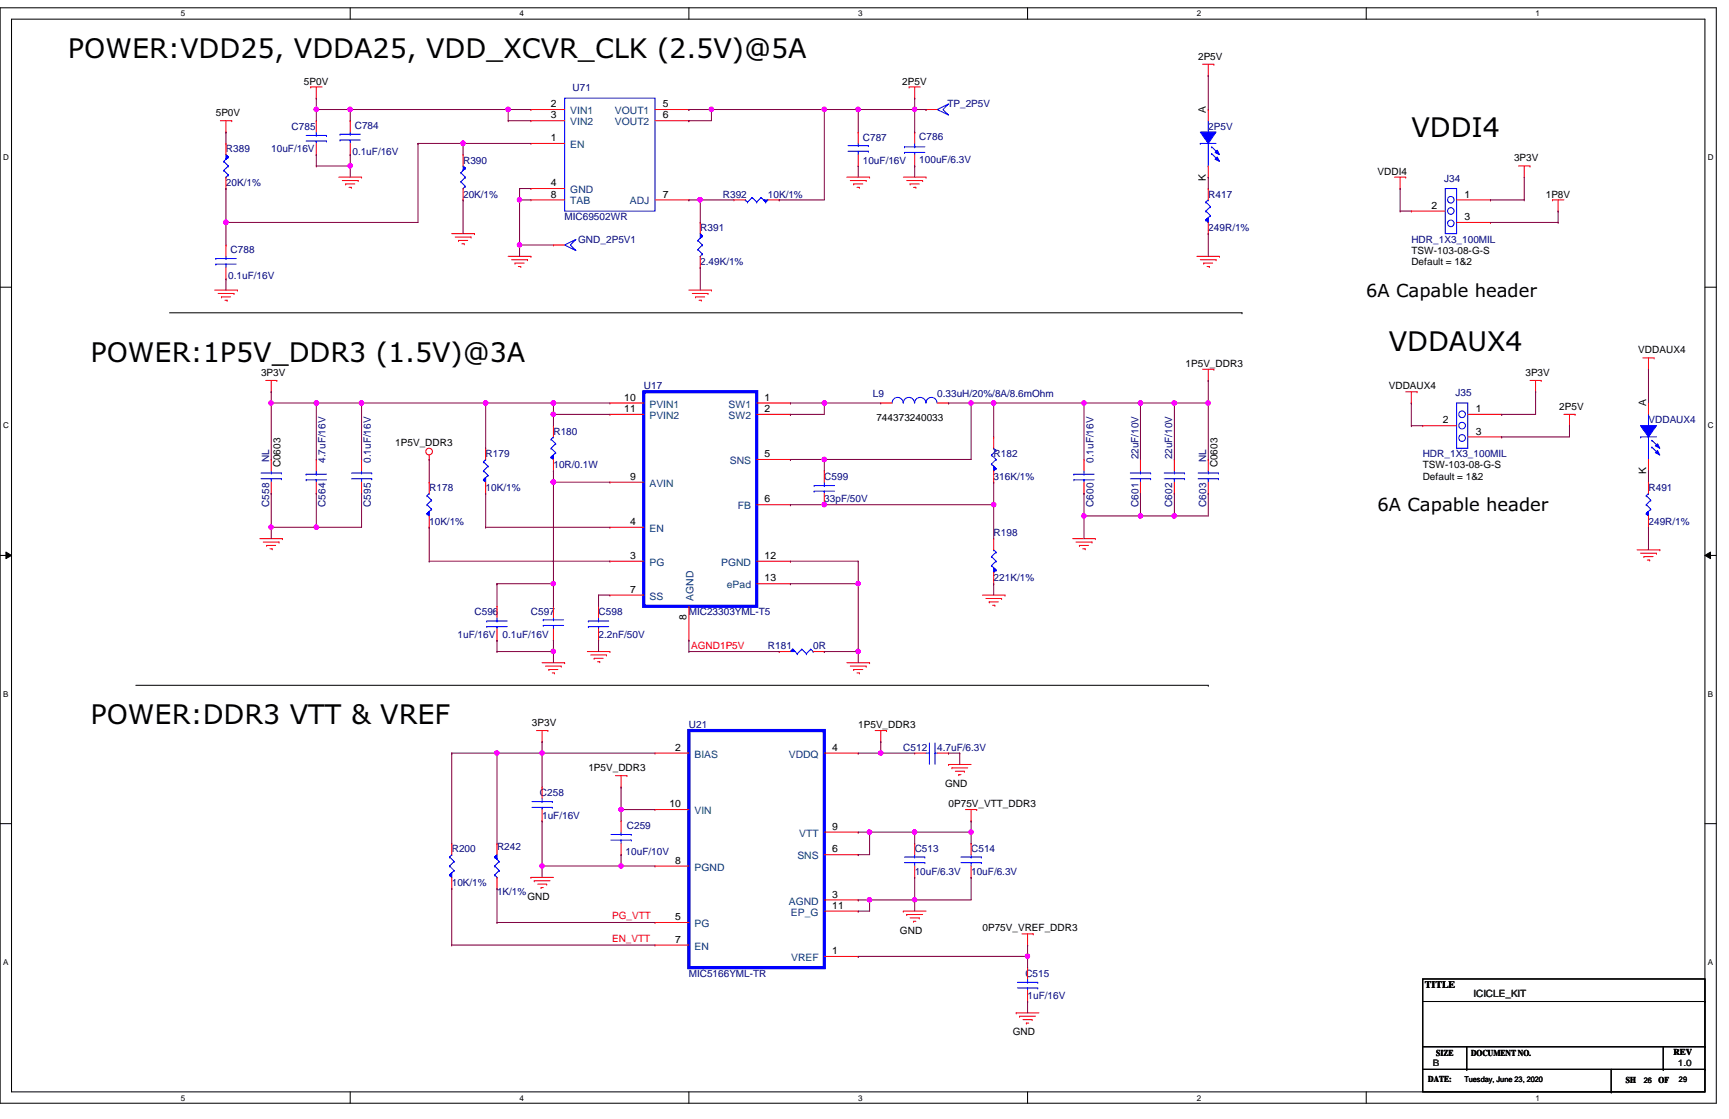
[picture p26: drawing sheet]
<svg xmlns="http://www.w3.org/2000/svg" width="432mm" height="279mm" viewBox="0 0 432 279" stroke-linecap="round" stroke-linejoin="round" font-family="sans-serif">
<defs><g id="words">
<g font-size="6.7">
<text x="17" y="14.4">POWER:VDD25, VDDA25, VDD_XCVR_CLK (2.5V)@5A</text>
<text x="352.5" y="34.1">VDDI4</text>
<text x="346.8" y="87.7">VDDAUX4</text>
<text x="22.6" y="90.5">POWER:1P5V_DDR3 (1.5V)@3A</text>
<text x="22.6" y="180.7">POWER:DDR3 VTT &amp; VREF</text>
</g>
<g font-size="4.5">
<text x="341.2" y="74.1">6A Capable header</text>
<text x="344" y="127.7">6A Capable header</text>
</g>
<g font-size="2.5">
<text x="299.2" y="14.9">2P5V</text>
<text x="75.9" y="21.1">5P0V</text>
<text x="225.3" y="21.1">2P5V</text>
<text x="53.9" y="29">5P0V</text>
<text x="137.6" y="26.8">2</text>
<text x="137.6" y="29.5">3</text>
<text x="165.6" y="26.8">5</text>
<text x="165.6" y="29.5">6</text>
<text x="301.2" y="28.2" transform="rotate(-90 301.2 28.2)">A</text>
<text x="137.6" y="35.2">1</text>
<text x="378.1" y="40.3">3P3V</text>
<text x="137.6" y="46.5">4</text>
<text x="301.2" y="45.2" transform="rotate(-90 301.2 45.2)">K</text>
<text x="344" y="43.7">VDDI4</text>
<text x="137.6" y="49.3">8</text>
<text x="165.6" y="49.3">7</text>
<text x="357.5" y="52.1">2</text>
<text x="365.8" y="49.3">1</text>
<text x="386" y="49.3">1P8V</text>
<text x="365.8" y="54.9">3</text>
<text x="352.5" y="63.4">TSW-103-08-G-S</text>
<text x="352.5" y="66.3">Default = 1&amp;2</text>
<text x="409.2" y="88.2">VDDAUX4</text>
<text x="65.2" y="93.9">3P3V</text>
<text x="296.1" y="91.6">1P5V_DDR3</text>
<text x="381" y="93.9">3P3V</text>
<text x="155.9" y="100">10</text>
<text x="191" y="100">1</text>
<text x="346.8" y="97.2">VDDAUX4</text>
<text x="411.1" y="101.5" transform="rotate(-90 411.1 101.5)">A</text>
<text x="155.9" y="102.9">11</text>
<text x="191" y="102.9">2</text>
<text x="218.9" y="105.2">744373240033</text>
<text x="360.3" y="105.7">2</text>
<text x="368.6" y="102.9">1</text>
<text x="389.4" y="102.3">2P5V</text>
<text x="98.7" y="111.3">1P5V_DDR3</text>
<text x="368.6" y="108.5">3</text>
<text x="70.1" y="116.7" transform="rotate(-90 70.1 116.7)">C0603</text>
<text x="157.4" y="119.8">9</text>
<text x="191" y="114.1">5</text>
<text x="304.1" y="116.7" transform="rotate(-90 304.1 116.7)">C0603</text>
<text x="355.3" y="117">TSW-103-08-G-S</text>
<text x="355.3" y="119.8">Default = 1&amp;2</text>
<text x="411.1" y="118.4" transform="rotate(-90 411.1 118.4)">K</text>
<text x="191" y="125.4">6</text>
<text x="157.4" y="131.1">4</text>
<text x="157.4" y="139.5">3</text>
<text x="191" y="139.5">12</text>
<text x="157.4" y="148">7</text>
<text x="191" y="145.2">13</text>
<text x="171.4" y="154.8" transform="rotate(-90 171.4 154.8)">8</text>
<text x="132.8" y="181.3">3P3V</text>
<text x="214.3" y="181.8">1P5V_DDR3</text>
<text x="168.6" y="187.5">2</text>
<text x="207.9" y="187.5">4</text>
<text x="146.9" y="192.5">1P5V_DDR3</text>
<text x="236.1" y="196.5">GND</text>
<text x="167.2" y="201.5">10</text>
<text x="236.9" y="201.5">0P75V_VTT_DDR3</text>
<text x="207.9" y="207.2">9</text>
<text x="168.6" y="215.6">8</text>
<text x="207.9" y="212.8">6</text>
<text x="131.7" y="224.7">GND</text>
<text x="207.9" y="224.1">3</text>
<text x="207.9" y="226.9">11</text>
<text x="168.6" y="229.7">5</text>
<text x="224.7" y="233.1">GND</text>
<text x="245.4" y="232.6">0P75V_VREF_DDR3</text>
<text x="168.6" y="235.4">7</text>
<text x="207.9" y="238.2">1</text>
<text x="355.9" y="246.7">TITLE</text>
<text x="252.9" y="258.5">GND</text>
</g>
<g font-size="2.5" fill="#000080">
<text x="143" y="22.8">U71</text>
<text x="236.6" y="26.8">TP_2P5V</text>
<text x="72.8" y="32.4">C785</text>
<text x="88.6" y="32.1">C784</text>
<text x="215.5" y="35.2">C787</text>
<text x="229.6" y="34.9">C786</text>
<text x="301.8" y="32.4">2P5V</text>
<text x="56.4" y="38.1">R389</text>
<text x="67.7" y="38.1">10uF/16V</text>
<text x="88" y="38.6">0.1uF/16V</text>
<text x="115.7" y="40.9">R390</text>
<text x="215.5" y="40.9">10uF/16V</text>
<text x="229.6" y="40.6">100uF/6.3V</text>
<text x="56.4" y="46.5">20K/1%</text>
<text x="360.7" y="45.4">J34</text>
<text x="115.7" y="49.3">20K/1%</text>
<text x="180.5" y="49.3">R392</text>
<text x="191.8" y="49.3">10K/1%</text>
<text x="301.8" y="49.3">R417</text>
<text x="141" y="54.9">MIC69502WR</text>
<text x="174.9" y="57.8">R391</text>
<text x="301.8" y="57.8">249R/1%</text>
<text x="57.6" y="63.1">C788</text>
<text x="144.4" y="60.6">GND_2P5V1</text>
<text x="352.5" y="60.6">HDR_1X3_100MIL</text>
<text x="57" y="69.6">0.1uF/16V</text>
<text x="174.9" y="66.3">2.49K/1%</text>
<text x="160.8" y="97.2">U17</text>
<text x="218" y="99.2">L9</text>
<text x="234.1" y="99.2">0.33uH/20%/8A/8.6mOhm</text>
<text x="363.5" y="98.9">J35</text>
<text x="411.7" y="105.7">VDDAUX4</text>
<text x="138.2" y="108.5">R180</text>
<text x="67.2" y="115.3" transform="rotate(-90 67.2 115.3)">NL</text>
<text x="81.3" y="115.6" transform="rotate(-90 81.3 115.6)">4.7uF/16V</text>
<text x="92.6" y="115.6" transform="rotate(-90 92.6 115.6)">0.1uF/16V</text>
<text x="121.3" y="114.2">R179</text>
<text x="138.2" y="117">10R/0.1W</text>
<text x="205.9" y="119.8">C599</text>
<text x="248.2" y="114.2">R182</text>
<text x="248.2" y="119.8">316K/1%</text>
<text x="273" y="115.6" transform="rotate(-90 273 115.6)">0.1uF/16V</text>
<text x="284.3" y="114.7" transform="rotate(-90 284.3 114.7)">22uF/10V</text>
<text x="292.8" y="114.7" transform="rotate(-90 292.8 114.7)">22uF/10V</text>
<text x="301.2" y="115.3" transform="rotate(-90 301.2 115.3)">NL</text>
<text x="355.3" y="114.2">HDR_1X3_100MIL</text>
<text x="107.2" y="122.6">R178</text>
<text x="121.3" y="122.6">10K/1%</text>
<text x="205.9" y="125.4">33pF/50V</text>
<text x="411.7" y="122.6">R491</text>
<text x="67.2" y="126.6" transform="rotate(-90 67.2 126.6)">C558</text>
<text x="81.3" y="126.6" transform="rotate(-90 81.3 126.6)">C564</text>
<text x="92.6" y="126.6" transform="rotate(-90 92.6 126.6)">C595</text>
<text x="107.2" y="131.1">10K/1%</text>
<text x="273" y="126.6" transform="rotate(-90 273 126.6)">C600</text>
<text x="284.3" y="126.6" transform="rotate(-90 284.3 126.6)">C601</text>
<text x="292.8" y="126.6" transform="rotate(-90 292.8 126.6)">C602</text>
<text x="301.2" y="126.6" transform="rotate(-90 301.2 126.6)">C603</text>
<text x="411.7" y="131.1">249R/1%</text>
<text x="248.2" y="133.9">R198</text>
<text x="248.2" y="145.2">221K/1%</text>
<text x="118.5" y="153.6">C596</text>
<text x="132.6" y="153.6">C597</text>
<text x="149.5" y="153.6">C598</text>
<text x="172" y="153.6">MIC23303YML-T5</text>
<text x="114.3" y="159.3">1uF/16V</text>
<text x="125.5" y="159.3">0.1uF/16V</text>
<text x="149.5" y="159.3">2.2nF/50V</text>
<text x="191.8" y="162.1">R181</text>
<text x="203.1" y="162.1">0R</text>
<text x="172" y="181.8">U21</text>
<text x="225.6" y="187.5">C512</text>
<text x="234.1" y="187.5">4.7uF/6.3V</text>
<text x="134.8" y="198.8">C258</text>
<text x="135.4" y="204.4">1uF/16V</text>
<text x="156.5" y="206.9">C259</text>
<text x="112.8" y="212.9">R200</text>
<text x="124.1" y="212.3">R242</text>
<text x="156.3" y="213.4">10uF/10V</text>
<text x="228.4" y="212.9">C513</text>
<text x="242.5" y="212.9">C514</text>
<text x="112.8" y="221.3">10K/1%</text>
<text x="228.4" y="218.5">10uF/6.3V</text>
<text x="242.5" y="218.5">10uF/6.3V</text>
<text x="124.1" y="223.6">1K/1%</text>
<text x="172" y="243.8">MIC5166YML-TR</text>
<text x="256.1" y="243.8">C515</text>
<text x="256.6" y="249.5">1uF/16V</text>
</g>
<g font-size="2.5" fill="#004080">
<text x="142.4" y="28.5">VIN1</text>
<text x="153.5" y="28.5">VOUT1</text>
<text x="142.4" y="31.3">VIN2</text>
<text x="153.5" y="31.3">VOUT2</text>
<text x="142.4" y="37">EN</text>
<text x="142.4" y="48.2">GND</text>
<text x="142.4" y="51.1">TAB</text>
<text x="157.3" y="51.1">ADJ</text>
<text x="162.2" y="101.8">PVIN1</text>
<text x="181.9" y="101.8">SW1</text>
<text x="162.2" y="104.6">PVIN2</text>
<text x="181.9" y="104.6">SW2</text>
<text x="182.2" y="115.9">SNS</text>
<text x="162.2" y="121.5">AVIN</text>
<text x="184.3" y="127.2">FB</text>
<text x="162.2" y="132.8">EN</text>
<text x="162.2" y="141.3">PG</text>
<text x="180.1" y="141.3">PGND</text>
<text x="162.2" y="149.7">SS</text>
<text x="173.2" y="150" transform="rotate(-90 173.2 150)">AGND</text>
<text x="181.5" y="146.9">ePad</text>
<text x="173.4" y="189.2">BIAS</text>
<text x="197" y="189.2">VDDQ</text>
<text x="173.4" y="203.3">VIN</text>
<text x="199.6" y="208.9">VTT</text>
<text x="199.1" y="214.5">SNS</text>
<text x="173.4" y="217.4">PGND</text>
<text x="197" y="225.8">AGND</text>
<text x="173.4" y="231.5">PG</text>
<text x="197.5" y="228.6">EP_G</text>
<text x="173.4" y="237.1">EN</text>
<text x="197.6" y="239.9">VREF</text>
</g>
<g font-size="2.5" fill="#f00">
<text x="172.6" y="162.1">AGND1P5V</text>
<text x="152.9" y="229.6">PG_VTT</text>
<text x="152.9" y="235.2">EN_VTT</text>
</g>
<text font-size="2.5" fill="#008000" x="368" y="248.9">ICICLE_KIT</text>
<g font-size="2.2">
<text x="358.7" y="263.7">SIZE</text>
<text x="367.4" y="263.7">DOCUMENT NO.</text>
<text x="417.9" y="263.4">REV</text>
<text x="356.7" y="270.2">DATE:</text>
<text x="406.1" y="270.5">SH</text>
<text x="414.2" y="270.5">OF</text>
</g>
<g font-size="2.2" fill="#008000">
<text x="357.8" y="266.2">B</text>
<text x="419" y="266.2">1.0</text>
</g>
<g font-size="2">
<text x="45.2" y="4.1">5</text>
<text x="129.8" y="4.1">4</text>
<text x="214.3" y="4.1">3</text>
<text x="298.9" y="4.1">2</text>
<text x="383.5" y="4.1">1</text>
<text x=".8" y="40">D</text>
<text x="426.5" y="40">D</text>
<text x=".8" y="107">C</text>
<text x="426.5" y="107">C</text>
<text x=".8" y="173.9">B</text>
<text x="426.5" y="173.9">B</text>
<text x=".8" y="240.9">A</text>
<text x="426.5" y="240.9">A</text>
<text x="45.2" y="274.8">5</text>
<text x="129.8" y="274.8">4</text>
<text x="214.3" y="274.8">3</text>
<text x="298.9" y="274.8">2</text>
<text x="383.5" y="274.8">1</text>
</g>
<g font-size="1.9">
<text x="365.7" y="270.2">Tuesday, June 23, 2020</text>
<text x="410.5" y="270.5">26</text>
<text x="419.3" y="270.2">29</text>
</g>
</g></defs>
<path d="M0 1.9h428.6v273.6h-428.6zM2.9 4.8h422.9v267.8h-422.9z" fill="none" stroke="#000" stroke-width=".25"/>
<g fill="#fff">
<path d="M45.2 2.3h1.1v2.2h-1.1z"/>
<path d="M45.2 273h1.1v2.2h-1.1z"/>
</g>
<path d="M87.5 1.9v2.9M87.5 272.6v2.9" fill="none" stroke="#000" stroke-width=".25"/>
<g fill="#fff">
<path d="M129.8 2.3h1.1v2.2h-1.1z"/>
<path d="M129.8 273h1.1v2.2h-1.1z"/>
</g>
<path d="M172 1.9v2.9M172 272.6v2.9" fill="none" stroke="#000" stroke-width=".25"/>
<g fill="#fff">
<path d="M214.3 2.3h1.1v2.2h-1.1z"/>
<path d="M214.3 273h1.1v2.2h-1.1z"/>
</g>
<path d="M256.6 1.9v2.9M256.6 272.6v2.9" fill="none" stroke="#000" stroke-width=".25"/>
<g fill="#fff">
<path d="M298.9 2.3h1.1v2.2h-1.1z"/>
<path d="M298.9 273h1.1v2.2h-1.1z"/>
</g>
<path d="M341.2 1.9v2.9M341.2 272.6v2.9" fill="none" stroke="#000" stroke-width=".25"/>
<g fill="#fff">
<path d="M383.5 2.3h1.1v2.2h-1.1z"/>
<path d="M383.5 273h1.1v2.2h-1.1z"/>
<path d="M.8 38.2h1.4v2.3h-1.4z"/>
<path d="M426.5 38.2h1.4v2.3h-1.4z"/>
<path d="M.8 105.2h1.4v2.2h-1.4z"/>
<path d="M426.5 105.2h1.4v2.2h-1.4z"/>
</g>
<path d="M0 71.7h2.9M425.8 71.7h2.8" fill="none" stroke="#000" stroke-width=".25"/>
<g fill="#fff">
<path d="M.8 172.1h1.3v2.3h-1.3z"/>
<path d="M426.5 172.1h1.3v2.3h-1.3z"/>
</g>
<path d="M0 138.7h2.9M1.5 137.8l1.4 .9-1.4 .8zM425.8 138.7l1.4-.9v1.7zM425.8 138.7h2.8" fill="none" stroke="#000" stroke-width=".25"/>
<path d="M1.5 137.8l1.4 .9-1.4 .8zM425.8 138.7l1.4-.9v1.7z" fill="#000"/>
<g fill="#fff">
<path d="M.8 239.1h1.3v2.2h-1.3z"/>
<path d="M426.5 239.1h1.3v2.2h-1.3z"/>
</g>
<g fill="none" stroke="#000" stroke-width=".25">
<path d="M42.3 78.1h267.9M310.2 78.1h.1M33.9 171.1h267.9M301.8 171.1h.1M0 205.7h2.9M425.8 205.7h2.8M355.3 244.4h70.5v28.2h-70.5zM355.3 250.1h70.5M425.8 250.1h.1M355.3 261.4h70.5M355.3 267h70.5M366.3 267h.1"/>
<path d="M366.3 261.4v5.6M402.4 272.6h.1M402.4 267v5.6M415.4 267h.1M415.4 261.4v5.6M425.8 261.4h.1M425.8 267h.1"/>
</g>
<g fill="none" stroke="#f00" stroke-width=".25">
<path d="M300.3 16h2.8M301.8 18.9h.1M301.8 16v2.9M303.1 16h.1M55 30.1h2.9M56.4 33h.1M56.4 30.1v2.9M57.9 30.1h.1M77.6 21.7h.1M77.6 21.7h2.8M79 24.5h.1M79 21.7v2.8"/>
<path d="M227 21.7h.1M227 21.7h2.8M228.4 24.5h.1M228.4 21.7v2.8M84.6 44.2h5.7M85.5 45.1h4M86.3 45.9h.1M86.3 45.9h2.3M87.2 46.8h.6M87.8 46.8h.1M89.5 45.1h.1M90.3 44.2h.1"/>
<path d="M112.8 58.3h5.7M113.7 59.2h3.9M117.6 59.2h.1M118.5 58.3h.1M211.5 44.2h5.7M212.3 45.1h4M213.2 45.9h.1M213.2 45.9h2.3M214 46.8h.6M214.6 46.8h.1M216.3 45.1h.1M217.2 44.2h.1"/>
<path d="M225.6 44.2h5.7M226.4 45.1h4M227.3 45.9h.1M227.3 45.9h2.3M228.1 46.8h.6M228.7 46.8h.1M230.4 45.1h.1M231.3 44.2h.1M348.3 44.2h2.8M349.7 47.1h.1M349.7 44.2v2.9M351.1 44.2h.1"/>
<path d="M379.3 41.4h2.8M380.7 44.2h.1M380.7 41.4v2.8M382.1 41.4h.1M387.7 49.9h.1M387.7 49.9h2.9M389.1 52.7h.1M389.1 49.9v2.8M53.6 72.4h5.7M54.5 73.3h3.9M55.3 74.1h.1M55.3 74.1h2.3"/>
<path d="M56.2 75h.5M56.4 61.2h.1M56.4 69.6h.1M56.4 61.2v2.8M56.4 66.8v2.8M56.7 75h.1M58.4 73.3h.1M59.3 72.4h.1M114.5 60h.1M114.5 60h2.3M115.4 60.9h.6M116 60.9h.1"/>
<path d="M126.9 64h5.7M127.8 64.9h3.9M128.6 65.7h.1M128.6 65.7h2.3M129.5 66.5h.5M130 66.5h.1M131.7 64.9h.1M132.6 64h.1M172 72.4h5.7M172.9 73.3h3.9M173.7 74.1h.1M173.7 74.1h2.3"/>
<path d="M174.6 75h.5M175.1 75h.1M176.8 73.3h.1M177.7 72.4h.1M298.9 64h5.6M299.8 64.9h3.9M300.6 65.7h.1M300.6 65.7h2.3M301.5 66.5h.5M302 66.5h.1M303.7 64.9h.1M304.5 64h.1"/>
<path d="M66.3 95h2.8M67.7 97.8h.1M67.7 95v2.8M69.1 95h.1M300.3 92.2h2.8M301.8 95h.1M301.8 92.2v2.8M303.1 92.2h.1M351.1 97.8h2.8M352.5 97.8v2.8M353.9 97.8h.1M382.1 95h2.8"/>
<path d="M383.5 97.8h.1M383.5 95v2.8M384.9 95h.1M410.3 89.4h2.8M411.7 92.2h.1M411.7 89.4v2.8M413.1 89.4h.1M107.2 114.7h.1M107.2 113.6v1.1M352.5 100.6h.1M390.6 103.5h2.8M392 106.3h.1"/>
<path d="M392 103.5v2.8M393.4 103.5h.1M64.9 134.5h5.6M65.7 135.3h4M66.6 136.2h.1M66.6 136.2h2.2M67.4 137h.6M68 137h.1M69.7 135.3h.1M70.5 134.5h.1M267.9 134.5h5.7M268.7 135.3h4"/>
<path d="M269.6 136.2h.1M269.6 136.2h2.3M270.4 137h.6M271 137h.1M272.7 135.3h.1M273.6 134.5h.1M408.9 137.3h5.6M409.7 138.1h4M410.5 139h.1M410.5 139h2.3M411.4 139.8h.6M412 139.8h.1"/>
<path d="M413.7 138.1h.1M414.5 137.3h.1M245.4 148.6h5.6M246.2 149.4h3.9M247.1 150.3h.1M247.1 150.3h2.2M247.9 151.1h.6M248.5 151.1h.1M250.1 149.4h.1M251 148.6h.1M135.4 165.5h5.6M136.2 166.3h4"/>
<path d="M137.1 167.2h.1M137.1 167.2h2.2M137.9 168h.6M138.5 168h.1M140.2 166.3h.1M141 165.5h.1M146.7 162.7h5.6M147.5 163.5h4M148.4 164.4h.1M148.4 164.4h2.2M149.2 165.2h.6M149.8 165.2h.1"/>
<path d="M151.5 163.5h.1M152.3 162.7h.1M211.5 165.5h5.7M212.3 166.3h4M213.2 167.2h.1M213.2 167.2h2.3M214 168h.6M214.6 168h.1M216.3 166.3h.1M217.2 165.5h.1M134 182.4h2.8M135.4 185.2h.1"/>
<path d="M135.4 182.4v2.8M136.8 182.4h.1M153.7 193.7h2.8M155.1 196.5h.1M155.1 193.7v2.8M156.5 193.7h.1M218.6 182.4h2.8M220 185.2h.1M220 182.4v2.8M221.4 182.4h.1M236.9 190.9h.1M236.9 190.9h5.6"/>
<path d="M237.7 191.7h.1M237.7 191.7h4M238.6 192.6h2.2M239.4 193.4h.1M239.4 193.4h.6M240.8 192.6h.1M132.6 219.1h.1M132.6 219.1h5.6M133.4 219.9h.1M133.4 219.9h4M241.1 202.1h2.8M242.5 205h.1"/>
<path d="M242.5 202.1v2.9M243.9 202.1h.1M134.3 220.8h2.2M135.1 221.6h.1M135.1 221.6h.6M136.5 220.8h.1M225.6 227.5h.1M225.6 227.5h5.7M226.4 228.3h.1M226.4 228.3h4M227.3 229.2h2.3M228.1 230h.1"/>
<path d="M228.1 230h.6M229.6 229.2h.1M255.2 233.2h2.8M256.6 236h.1M256.6 233.2v2.8M258 233.2h.1M253.8 252.9h.1M253.8 252.9h5.7M254.6 253.7h.1M254.6 253.7h4M255.5 254.6h2.3M256.3 255.4h.1"/>
<path d="M256.3 255.4h.6M257.8 254.6h.1"/>
<circle cx="107.2" cy="112.7" r=".83"/>
</g>
<g fill="none" stroke="#00f" stroke-width=".25">
<path d="M53.9 66h.1M53.9 64.6h.1M53.9 66h5.1M53.9 64.6h5.1M56.4 64.6h.1M56.4 66h.1M56.4 64v.6M56.4 66v.8M137.6 114.2h.1M137.6 111.9h.1M137.6 109.7h.1M137.6 114.2l.6 .5"/>
<path d="M137.6 111.9l1.2 1.1M137.6 109.7l1.2 1.1M138.2 109.1h.1M138.2 109.1l-.6 .6M138.8 113h.1M138.8 110.8h.1M138.8 113l-1.2 1.2M138.8 110.8l-1.2 1.1"/>
</g>
<path d="M137.6 114.2l.6-.6v1.1l-.6-.5 .6-.6z" fill-rule="evenodd" fill="#00f"/>
<g fill="none" stroke="#00f" stroke-width=".25">
<path d="M76.5 118.4h.1M76.5 119.8h.1M76.5 118.4h5M76.5 119.8h5M79 119.8h.1M79 118.4h.1M79 117.6v.8M79 119.8v.6M137.6 114.2l.6-.6v1.1l-.6-.5 .6-.6zM282.3 119.5h5.1M282.3 118.1h5.1M284.8 118.1h.1"/>
<path d="M284.8 119.5h.1M284.8 117.6v.5M284.8 119.5v.9M287.4 119.5h.1M287.4 118.1h.1M299.2 119.5h5.1M299.2 118.1h5.1M301.8 118.1h.1M301.8 119.5h.1M301.8 117.6v.5M301.8 119.5v.9M304.3 119.5h.1"/>
<path d="M304.3 118.1h.1M363.8 100.6h2.8v11.3h-2.8zM198 162.1h.1M198 162.1l-.6 .6M198 162.1l1.1 1.1M199.1 163.2h.1M200.2 162.1h.1M200.2 162.1l-1.1 1.1M200.2 162.1l1.2 1.1M201.4 163.2h.1M202.5 162.1h.1M202.5 162.1l-1.1 1.1"/>
<path d="M202.5 162.1l.6 .6M203.1 162.7h.1"/>
<circle cx="365.1" cy="103.4" r=".83"/>
<circle cx="365.1" cy="109.4" r=".83"/>
<circle cx="365.1" cy="106.3" r=".83"/>
</g>
<g fill="none" stroke="#f00" stroke-width=".25">
<path d="M79 114.7h.1M79 114.7v2.9M138.2 117.6h.1M138.2 106.3h.1M138.2 106.3v2.8M138.2 114.7v2.9M284.8 114.7h.1M284.8 114.7v2.9M301.8 114.7h.1M301.8 114.7v2.9M355.3 106.3h.1M355.3 106.3h8.5"/>
<path d="M366.6 103.5h8.4M366.6 109.1h8.4M375 103.5h.1M375 109.1h.1M79 123.2h.1M79 120.4v2.8M284.8 123.2h.1M284.8 120.4v2.8M301.8 123.2h.1M301.8 120.4v2.8"/>
</g>
<path d="M198 162.1l.5 .6h-1.1l.6-.6 .5 .6z" fill-rule="evenodd" fill="#00f"/>
<g fill="none" stroke="#00f" stroke-width=".25">
<path d="M301.2 54.9h.1M301.2 52.7h.1M301.2 50.5h.1M301.2 54.9l.6 .6M301.2 52.7l1.1 1.1M301.2 50.5l1.1 1.1M301.8 49.9h.1M301.8 49.9l-.6 .6M302.3 53.8h.1M302.3 51.6h.1M302.3 53.8l-1.1 1.1M302.3 51.6l-1.1 1.1"/>
<path d="M268.2 118.4h.1M268.2 119.8h.1M268.2 118.4h5.1M268.2 119.8h5.1M270.7 119.8h.1M270.7 118.4h.1M270.7 117.6v.8M270.7 119.8v.6M290.7 119.5h5.1M290.7 118.1h5.1M293.3 118.1h.1M293.3 119.5h.1"/>
<path d="M293.3 117.6v.5M293.3 119.5v.9M295.8 119.5h.1M295.8 118.1h.1M198 162.1l.5 .6h-1.1l.6-.6 .5 .6zM240 215.4h5.1M240 214h5.1M242.5 214h.1M242.5 215.4h.1M242.5 213.4v.6M242.5 215.4v.8M245.1 215.4h.1"/>
<path d="M245.1 214h.1"/>
</g>
<g fill="none" stroke="#f00" stroke-width=".25">
<path d="M270.7 114.7h.1M270.7 114.7v2.9M293.3 114.7h.1M293.3 114.7v2.9M270.7 123.2h.1M270.7 120.4v2.8M293.3 123.2h.1M293.3 120.4v2.8M194.6 162.7h.1M194.6 162.7h2.8M203.1 162.7h2.8M205.9 162.7h.1"/>
<path d="M242.5 210.6h.1M242.5 219.1h.1M242.5 210.6v2.8M242.5 216.2v2.9"/>
</g>
<path d="M301.2 54.9l.6-.5v1.1l-.6-.6 .6-.5z" fill-rule="evenodd" fill="#00f"/>
<path d="M299.8 35.8h.1M299.8 35.8h3.9M301.8 33h.1M301.8 30.1v2.9M301.8 35.8v5.6M301.2 54.9l.6-.5v1.1l-.6-.6 .6-.5zM301.8 41.4h.1" fill="none" stroke="#00f" stroke-width=".25"/>
<path d="M301.8 58.3h.1M301.8 47.1h.1M301.8 47.1v2.8M301.8 55.5v2.8" fill="none" stroke="#f00" stroke-width=".25"/>
<path d="M299.8 33h3.9l-1.9 2.8z" fill-rule="evenodd" fill="#00f"/>
<path d="M299.8 33h3.9l-1.9 2.8z" fill="none" stroke="#00f" stroke-width=".25"/>
<path d="M304 39.2l.5 1.1-1.1-.5z" fill-rule="evenodd" fill="#00f"/>
<path d="M304 39.2l.5 1.1-1.1-.5z" fill="none" stroke="#00f" stroke-width=".25"/>
<path d="M304 37.5l.5 1.1-1.1-.5z" fill-rule="evenodd" fill="#00f"/>
<g fill="none" stroke="#00f" stroke-width=".25">
<path d="M302.6 36.7h.1M302.6 38.4h.1M302.6 36.7l1.7 1.7M302.6 38.4l1.7 1.6M304 37.5l.5 1.1-1.1-.5zM186.1 49.9h.1M186.1 49.9l.6 .6M186.7 50.5h.1M187.8 49.3h.1M187.8 49.3l1.2 1.2M187.8 49.3l-1.1 1.2M189 50.5h.1"/>
<path d="M190.1 49.3h.1M190.1 49.3l1.1 1.2M190.1 49.3l-1.1 1.2M191.2 50.5h.1M191.8 49.9l-.6 .6"/>
</g>
<path d="M301.8 27.3h.1M301.8 27.3v2.8M301.8 44.2h.1M301.8 41.4v2.8" fill="none" stroke="#f00" stroke-width=".25"/>
<path d="M190.7 49.9h1.1l-.6 .6z" fill-rule="evenodd" fill="#00f"/>
<g fill="none" stroke="#00f" stroke-width=".25">
<path d="M190.7 49.9h1.1l-.6 .6zM106.6 128.3h.1M106.6 126h.1M106.6 123.8h.1M106.6 128.3l.6 .5M106.6 126l1.2 1.1M106.6 123.8l1.2 1.1M107.2 123.2h.1M107.2 123.2l-.6 .6M107.8 127.1h.1M107.8 124.9h.1M107.8 127.1l-1.2 1.2"/>
<path d="M107.8 124.9l-1.2 1.1"/>
</g>
<path d="M183.3 49.9h.1M183.3 49.9h2.8M191.8 49.9h2.8M194.6 49.9h.1" fill="none" stroke="#f00" stroke-width=".25"/>
<path d="M106.6 128.3l.6-.6v1.1l-.6-.5 .6-.6z" fill-rule="evenodd" fill="#00f"/>
<g fill="none" stroke="#00f" stroke-width=".25">
<path d="M247.6 115.9h.1M247.6 113.6h.1M247.6 115.9l1.2 1.1M247.6 113.6l1.2 1.1M248.2 111.9h.1M248.2 111.9l.6 .6M248.8 117h.1M248.8 114.7h.1M248.8 112.5h.1M248.8 117l-.6 .6M248.8 114.7l-1.2 1.2M248.8 112.5l-1.2 1.1"/>
<path d="M106.6 128.3l.6-.6v1.1l-.6-.5 .6-.6zM121.6 155.1h.1M121.6 156.5h.1M121.6 155.1h5.1M121.6 156.5h5.1M124.1 156.5h.1M124.1 155.1h.1M124.1 154.2v.9M124.1 156.5v.5"/>
</g>
<path d="M107.2 131.7h.1M107.2 120.4h.1M107.2 120.4v2.8M107.2 128.8v2.9M124.1 159.9h.1M124.1 151.4h.1M124.1 151.4v2.8M124.1 157v2.9" fill="none" stroke="#f00" stroke-width=".25"/>
<path d="M248.2 116.4l.6 .6-.6 .6v-1.2l.6 .6z" fill-rule="evenodd" fill="#00f"/>
<g fill="none" stroke="#00f" stroke-width=".25">
<path d="M76.5 33.8h5M76.5 35.2h5M79 35.2h.1M79 33.8h.1M79 33v.8M79 35.2v.6M81.5 33.8h.1M81.5 35.2h.1M115.1 43.1h.1M115.1 45.4h.1M115.1 43.1l1.1 1.1M115.1 45.4l1.1 1.1"/>
<path d="M115.7 47.1h.1M115.7 41.4l.5 .6M116.2 42h.1M116.2 44.2h.1M116.2 46.5h.1M116.2 42l-1.1 1.1M116.2 44.2l-1.1 1.2M116.2 46.5l-.5 .6M222.8 100.6a1.4 1.4 0 0 1 1.4-1.4 1.4 1.4 0 0 1 1.4 1.4 1.4 1.4 0 0 1 1.4-1.4 1.4 1.4 0 0 1 1.4 1.4M228.4 100.6a1.4 1.4 0 0 1 1.4-1.4 1.4 1.4 0 0 1 1.4 1.4M231.3 100.6a1.38 1.38 0 0 1 1.3-1.4 1.38 1.38 0 0 1 1.4 1.4M248.2 116.4l.6 .6-.6 .6v-1.2l.6 .6z"/>
<path d="M152.6 209.8h5M152.6 208.4h5M155.1 208.4h.1M155.1 209.8h.1M155.1 207.8v.6M155.1 209.8v.8M157.6 209.8h.1M157.6 208.4h.1M225.9 215.4h5.1M225.9 214h5.1M228.4 214h.1M228.4 215.4h.1"/>
<path d="M228.4 213.4v.6M228.4 215.4v.8M231 215.4h.1M231 214h.1"/>
</g>
<g fill="none" stroke="#f00" stroke-width=".25">
<path d="M79 38.6h.1M79 30.1h.1M79 30.1v2.9M79 35.8v2.8M220 100.6h.1M220 100.6h2.8M234.1 100.6h2.8M236.9 100.6h.1M248.2 109.1h.1M248.2 109.1v2.8M248.2 117.6v2.8M248.2 120.4h.1"/>
<path d="M155.1 205h.1M155.1 213.4h.1M155.1 205v2.8M155.1 210.6v2.8M228.4 210.6h.1M228.4 219.1h.1M228.4 210.6v2.8M228.4 216.2v2.9"/>
</g>
<path d="M115.7 41.4l.5 .6-.5 .5 .5-.5-.5 .5z" fill-rule="evenodd" fill="#00f"/>
<g fill="none" stroke="#00f" stroke-width=".25">
<path d="M115.7 41.4l.5 .6-.5 .5 .5-.5-.5 .5zM411.1 128.3h.1M411.1 126h.1M411.1 123.8h.1M411.1 128.3l.6 .5M411.1 126l1.1 1.1M411.1 123.8l1.1 1.1M411.7 123.2h.1M411.7 123.2l-.6 .6M412.2 127.1h.1M412.2 124.9h.1M412.2 127.1l-1.1 1.2"/>
<path d="M412.2 124.9l-1.1 1.1"/>
</g>
<path d="M115.7 38.6h.1M115.7 38.6v2.8M115.7 49.9h.1M115.7 47.1v2.8" fill="none" stroke="#f00" stroke-width=".25"/>
<path d="M411.7 127.7v1.1l-.6-.5z" fill-rule="evenodd" fill="#00f"/>
<g fill="none" stroke="#00f" stroke-width=".25">
<path d="M120.7 119.8h.1M120.7 117.6h.1M120.7 115.3h.1M120.7 119.8l.6 .6M120.7 117.6l1.2 1.1M120.7 115.3l1.2 1.1M121.3 114.7h.1M121.3 114.7l-.6 .6M121.9 118.7h.1M121.9 116.4h.1M121.9 118.7l-1.2 1.1M121.9 116.4l-1.2 1.2"/>
<path d="M411.7 127.7v1.1l-.6-.5z"/>
</g>
<g fill="none" stroke="#f00" stroke-width=".25">
<path d="M152.3 100.6h.1M152.3 103.5h.1M152.3 100.6h8.5M152.3 103.5h8.5M189 100.6h8.4M189 103.5h8.4M189 114.7h8.4M197.4 100.6h.1M197.4 103.5h.1M197.4 114.7h.1M152.3 120.4h.1M152.3 131.7h.1"/>
<path d="M152.3 120.4h8.5M152.3 131.7h8.5M189 126h8.4M197.4 126h.1M411.7 131.7h.1M411.7 120.4h.1M411.7 120.4v2.8M411.7 128.8v2.9M152.3 140.1h.1M152.3 148.6h.1M152.3 140.1h8.5M152.3 148.6h8.5"/>
<path d="M172 159.9h.1M172 151.4v8.5M189 140.1h8.4M189 145.8h8.4M197.4 140.1h.1M197.4 145.8h.1"/>
</g>
<path d="M160.8 97.8h28.2v53.6h-28.2z" fill="none" stroke="#00f" stroke-width=".8"/>
<path d="M120.7 119.8l.6-.5v1.1l-.6-.6 .6-.5z" fill-rule="evenodd" fill="#00f"/>
<g fill="none" stroke="#00f" stroke-width=".25">
<path d="M120.7 119.8l.6-.5v1.1l-.6-.6 .6-.5zM203.3 121.2h.1M203.3 122.6h.1M203.3 121.2h5.1M203.3 122.6h5.1M205.9 122.6h.1M205.9 121.2h.1M205.9 120.4v.8M205.9 122.6v.6M123.5 214h.1M123.5 216.2h.1M123.5 218.5h.1"/>
<path d="M123.5 214l1.2 1.1M123.5 216.2l1.2 1.2M123.5 218.5l.6 .6M124.1 219.1h.1M124.1 213.4l-.6 .6M124.7 215.1h.1M124.7 217.4h.1M124.7 215.1l-1.2 1.1M124.7 217.4l-1.2 1.1"/>
</g>
<path d="M121.3 111.9h.1M121.3 111.9v2.8M205.9 117.6h.1M205.9 117.6v2.8M121.3 123.2h.1M121.3 120.4v2.8M205.9 126h.1M205.9 123.2v2.8" fill="none" stroke="#f00" stroke-width=".25"/>
<path d="M123.5 214l.6-.6v1.1z" fill-rule="evenodd" fill="#00f"/>
<g fill="none" stroke="#00f" stroke-width=".25">
<path d="M84.9 35h.1M84.9 33.5h.1M84.9 35h5.1M84.9 33.5h5.1M87.5 33.5h.1M87.5 35h.1M87.5 33v.5M87.5 35v.8M141 24.5h22.6v28.2h-22.6zM211.8 37.8h5.1M211.8 36.4h5.1M214.3 36.4h.1"/>
<path d="M214.3 37.8h.1M214.3 35.8v.6M214.3 37.8v.8M216.9 37.8h.1M216.9 36.4h.1M225.9 36.7h.1M225.9 38.1h.1M225.9 36.7h5.1M225.9 38.1h5.1M228.4 38.1h.1M228.4 36.7h.1M228.4 35.8v.9"/>
<path d="M228.4 38.1v.5M234.1 27.3l2.8-1.3-1.4 1.3 1.4 1.4zM65.2 119.5h5.1M65.2 118.1h5.1M67.7 118.1h.1M67.7 119.5h.1M67.7 117.6v.5M67.7 119.5v.9M70.3 119.5h.1M70.3 118.1h.1M135.7 156.2h.1M135.7 154.8h.1"/>
<path d="M135.7 156.2h5.1M135.7 154.8h5.1M138.2 154.8h.1M138.2 156.2h.1M138.2 154.2v.6M138.2 156.2v.8M146.9 155.1h.1M146.9 156.5h.1M146.9 155.1h5.1M146.9 156.5h5.1M149.5 156.5h.1M149.5 155.1h.1"/>
<path d="M149.5 154.2v.9M149.5 156.5v.5M135.4 199.3v.9M231.3 188h.8M232.1 190.6h.1M232.1 188h.1M232.1 185.5v5.1M233.5 188h.1M233.5 190.6h.1M233.5 188h.6M233.5 185.5v5.1M112.3 218.5h.1"/>
<path d="M112.3 216.2h.1M112.3 214h.1M112.3 218.5l.5 .6M112.3 216.2l1.1 1.2M112.3 214l1.1 1.1M112.8 213.4h.1M112.8 213.4l-.5 .6M113.4 217.4h.1M113.4 215.1h.1M113.4 217.4l-1.1 1.1M113.4 215.1l-1.1 1.1M123.5 214l.6-.6v1.1z"/>
<path d="M132.8 200.2h5.1M132.8 201.6h5.1M135.4 201.6h.1M135.4 200.2h.1M135.4 201.6v.5M137.9 200.2h.1M137.9 201.6h.1M254.1 245.3h5.1M254.1 246.7h5.1M256.6 246.7h.1M256.6 245.3h.1M256.6 244.4v.9"/>
<path d="M256.6 246.7v.6M259.2 245.3h.1M259.2 246.7h.1"/>
</g>
<g fill="none" stroke="#f00" stroke-width=".25">
<path d="M87.5 30.1h.1M87.5 38.6h.1M87.5 30.1v2.9M87.5 35.8v2.8M132.6 35.8h.1M132.6 27.3h.1M132.6 30.1h.1M132.6 35.8h8.4M132.6 27.3h8.4M132.6 30.1h8.4M163.6 27.3h8.4M163.6 30.1h8.4"/>
<path d="M172 27.3h.1M172 30.1h.1M214.3 33h.1M214.3 33v2.8M214.3 38.6v2.8M228.4 33h.1M228.4 33v2.8M228.4 38.6v2.8M231.3 27.3h.1M231.3 27.3h2.8M132.6 47.1h.1M132.6 49.9h.1"/>
<path d="M132.6 47.1h8.4M132.6 49.9h8.4M163.6 49.9h8.4M172 49.9h.1M214.3 41.4h.1M228.4 41.4h.1M67.7 114.7h.1M67.7 114.7v2.9M67.7 123.2h.1M67.7 120.4v2.8M138.2 151.4h.1M138.2 159.9h.1"/>
<path d="M138.2 151.4v2.8M138.2 157v2.9M149.5 159.9h.1M149.5 151.4h.1M149.5 151.4v2.8M149.5 157v2.9M135.4 196.5h.1M135.4 196.5v2.8M163.6 188h.1M163.6 188h8.4M205.9 188h8.4M214.3 188h.1"/>
<path d="M228.4 188h.1M228.4 188h2.9M234.1 188h2.8M236.9 188h.1M124.1 210.6h.1M124.1 210.6v2.8M124.1 219.1v2.8M135.4 205h.1M135.4 202.1v2.9M163.6 216.2h.1M163.6 202.1h.1M163.6 216.2h8.4"/>
<path d="M163.6 202.1h8.4M205.9 207.8h8.4M205.9 213.4h8.4M214.3 207.8h.1M214.3 213.4h.1M124.1 221.9h.1M163.6 230.3h.1M163.6 236h.1M163.6 230.3h8.4M163.6 236h8.4M205.9 224.7h8.4M205.9 227.5h8.4"/>
<path d="M205.9 238.8h8.4M214.3 224.7h.1M214.3 227.5h.1M214.3 238.8h.1M256.6 250.1h.1M256.6 241.6h.1M256.6 241.6v2.8M256.6 247.3v2.8"/>
</g>
<path d="M172 182.4h33.9v59.2h-33.9z" fill="none" stroke="#00f" stroke-width=".8"/>
<path d="M112.8 217.9v1.2l-.5-.6z" fill-rule="evenodd" fill="#00f"/>
<g fill="none" stroke="#00f" stroke-width=".25">
<path d="M56.4 38.6l.6 .6M57 39.2h.1M57 39.2l-1.1 1.1M55.9 40.3h.1M55.9 42.5h.1M55.9 40.3l1.1 1.1M55.9 42.5l1.1 1.2M56.4 44.2h.1M57 41.4h.1M57 43.7h.1M57 41.4l-1.1 1.1M57 43.7l-.6 .5"/>
<path d="M87.8 119.5h5M87.8 118.1h5M90.3 118.1h.1M90.3 119.5h.1M90.3 117.6v.5M90.3 119.5v.9M92.8 119.5h.1M92.8 118.1h.1M112.8 217.9v1.2l-.5-.6z"/>
</g>
<path d="M90.3 114.7h.1M90.3 114.7v2.9M90.3 123.2h.1M90.3 120.4v2.8M112.8 210.6h.1M112.8 210.6v2.8M112.8 219.1v2.8M112.8 221.9h.1" fill="none" stroke="#f00" stroke-width=".25"/>
<path d="M56.4 38.6l.6 .6-.6 .6 .6-.6-.6 .6z" fill-rule="evenodd" fill="#00f"/>
<g fill="none" stroke="#00f" stroke-width=".25">
<path d="M56.4 38.6l.6 .6-.6 .6 .6-.6-.6 .6zM174.9 58.3l.5 .6M175.4 58.9h.1M175.4 58.9l-1.1 1.1M174.3 60h.1M174.3 62.3h.1M174.3 60l1.1 1.2M174.3 62.3l1.1 1.1M174.9 64h.1M175.4 61.2h.1M175.4 63.4h.1M175.4 61.2l-1.1 1.1"/>
<path d="M175.4 63.4l-.5 .6"/>
</g>
<path d="M56.4 35.8h.1M56.4 35.8v2.8M56.4 47.1h.1M56.4 44.2v2.9" fill="none" stroke="#f00" stroke-width=".25"/>
<path d="M174.9 58.3l.5 .6-.5 .6 .5-.6-.5 .6z" fill-rule="evenodd" fill="#00f"/>
<path d="M174.9 58.3l.5 .6-.5 .6 .5-.6-.5 .6zM409.7 109.1h.1M409.7 109.1h4M411.7 106.3h.1M411.7 114.7h.1M411.7 103.5v2.8M411.7 109.1v5.6" fill="none" stroke="#00f" stroke-width=".25"/>
<path d="M174.9 55.5h.1M174.9 55.5v2.8M174.9 66.8h.1M174.9 64v2.8" fill="none" stroke="#f00" stroke-width=".25"/>
<path d="M409.7 106.3h4l-2 2.8z" fill-rule="evenodd" fill="#00f"/>
<path d="M409.7 106.3h4l-2 2.8z" fill="none" stroke="#00f" stroke-width=".25"/>
<path d="M413.9 112.5l.6 1.1-1.1-.6z" fill-rule="evenodd" fill="#00f"/>
<path d="M413.9 112.5l.6 1.1-1.1-.6z" fill="none" stroke="#00f" stroke-width=".25"/>
<path d="M413.9 110.8l.6 1.1-1.1-.6z" fill-rule="evenodd" fill="#00f"/>
<g fill="none" stroke="#00f" stroke-width=".25">
<path d="M360.9 47.1h2.9v11.2h-2.9zM141 61.2l2.8-1.4-1.3 1.4 1.3 1.4zM412.5 109.9h.1M412.5 111.6h.1M412.5 109.9l1.7 1.7M412.5 111.6l1.7 1.7M413.9 110.8l.6 1.1-1.1-.6zM247.6 139h.1M247.6 139l1.2 1.1M248.2 137.3h.1M248.2 137.3l.6 .6M248.8 137.9h.1"/>
<path d="M248.8 137.9l-1.2 1.1M247.6 141.2h.1M247.6 141.2l1.2 1.2M248.8 142.4h.1M248.8 140.1h.1M248.8 142.4l-.6 .5M248.8 140.1l-1.2 1.1"/>
<circle cx="362.3" cy="52.7" r=".82"/>
<circle cx="362.3" cy="49.9" r=".82"/>
<circle cx="362.3" cy="55.8" r=".82"/>
</g>
<path d="M352.5 52.7h.1M352.5 52.7h8.4M363.8 49.9h8.4M363.8 55.5h8.4M372.2 49.9h.1M372.2 55.5h.1M138.2 61.2h.1M138.2 61.2h2.8M411.7 100.6h.1M411.7 117.6h.1M411.7 100.6v2.9M411.7 114.7v2.9" fill="none" stroke="#f00" stroke-width=".25"/>
<path d="M248.2 141.8l.6 .6-.6 .5v-1.1l.6 .6z" fill-rule="evenodd" fill="#00f"/>
<path d="M248.2 141.8l.6 .6-.6 .5v-1.1l.6 .6z" fill="none" stroke="#00f" stroke-width=".25"/>
<path d="M248.2 134.5h.1M248.2 134.5v2.8M248.2 145.8h.1M248.2 142.9v2.9" fill="none" stroke="#f00" stroke-width=".25"/>
<path d="M214.3 162.7h.1M214.3 162.7v2.8" fill="none" stroke="#800040" stroke-width=".25"/>
<circle cx="214.3" cy="162.6" r=".55" fill="#f0f"/>
<circle cx="214.3" cy="162.6" r=".55" fill="none" stroke="#f0f" stroke-width=".25"/>
<path d="M172 159.9h.1M172 159.9v2.8M197.4 145.8h.1M197.4 140.1h.1M197.4 145.8h16.9M197.4 140.1h16.9M214.3 145.8h.1M214.3 140.1h.1M214.3 140.1v22.6M172 162.7h.1M172 162.7h22.6" fill="none" stroke="#800040" stroke-width=".25"/>
<circle cx="214.3" cy="145.7" r=".54" fill="#f0f"/>
<circle cx="214.3" cy="145.7" r=".54" fill="none" stroke="#f0f" stroke-width=".25"/>
<path d="M67.7 97.8h.1M67.7 97.8v2.8M138.2 120.4h.1M138.2 120.4v25.4h-14.1M124.1 145.8h.1M138.2 159.9h.1M138.2 159.9v2.8" fill="none" stroke="#800040" stroke-width=".25"/>
<circle cx="138.2" cy="145.7" r=".55" fill="#f0f"/>
<circle cx="138.2" cy="145.7" r=".55" fill="none" stroke="#f0f" stroke-width=".25"/>
<circle cx="138.2" cy="120.3" r=".56" fill="#f0f"/>
<circle cx="138.2" cy="120.3" r=".56" fill="none" stroke="#f0f" stroke-width=".25"/>
<g fill="none" stroke="#800040" stroke-width=".25">
<path d="M138.2 117.6h.1M138.2 103.5h.1M138.2 117.6v2.8M138.2 103.5h14.1M138.2 120.4h.1M138.2 120.4h14.1M149.5 148.6h.1M149.5 159.9h.1M149.5 148.6v2.8M149.5 159.9v2.8M149.5 148.6h2.8M138.2 162.7h.1"/>
<path d="M138.2 162.7v2.8"/>
</g>
<circle cx="138.2" cy="162.6" r=".56" fill="#f0f"/>
<circle cx="138.2" cy="162.6" r=".56" fill="none" stroke="#f0f" stroke-width=".25"/>
<path d="M79 123.2h.1M79 123.2v8.5M138.2 145.8h.1M138.2 145.8v5.6" fill="none" stroke="#800040" stroke-width=".25"/>
<circle cx="79" cy="131.6" r=".55" fill="#f0f"/>
<circle cx="79" cy="131.6" r=".55" fill="none" stroke="#f0f" stroke-width=".25"/>
<path d="M79 100.6h.1M79 100.6v14.1M79 131.7h.1M79 131.7h11.3" fill="none" stroke="#800040" stroke-width=".25"/>
<circle cx="79" cy="100.6" r=".56" fill="#f0f"/>
<circle cx="79" cy="100.6" r=".56" fill="none" stroke="#f0f" stroke-width=".25"/>
<path d="M79 100.6h.1M79 100.6h11.3M197.4 114.7h.1M197.4 103.5h.1M197.4 114.7h45.1M205.9 114.7h.1M205.9 100.6h.1M205.9 100.6v2.9h-8.5M205.9 114.7v2.9M197.4 126h.1M197.4 126h8.5" fill="none" stroke="#800040" stroke-width=".25"/>
<circle cx="205.9" cy="114.7" r=".56" fill="#f0f"/>
<circle cx="205.9" cy="114.7" r=".56" fill="none" stroke="#f0f" stroke-width=".25"/>
<path d="M242.5 100.6h.1M242.5 100.6v14.1" fill="none" stroke="#800040" stroke-width=".25"/>
<circle cx="242.5" cy="100.6" r=".55" fill="#f0f"/>
<circle cx="242.5" cy="100.6" r=".55" fill="none" stroke="#f0f" stroke-width=".25"/>
<path d="M242.5 100.6h.1M242.5 100.6h5.7M205.9 126h.1M205.9 126h42.3" fill="none" stroke="#800040" stroke-width=".25"/>
<circle cx="248.2" cy="126" r=".56" fill="#f0f"/>
<circle cx="248.2" cy="126" r=".56" fill="none" stroke="#f0f" stroke-width=".25"/>
<circle cx="205.9" cy="126" r=".56" fill="#f0f"/>
<circle cx="205.9" cy="126" r=".56" fill="none" stroke="#f0f" stroke-width=".25"/>
<path d="M248.2 100.6h.1M248.2 100.6v8.5M248.2 120.4h.1M248.2 120.4v5.6" fill="none" stroke="#800040" stroke-width=".25"/>
<circle cx="248.2" cy="100.6" r=".56" fill="#f0f"/>
<circle cx="248.2" cy="100.6" r=".56" fill="none" stroke="#f0f" stroke-width=".25"/>
<path d="M301.8 95h.1M301.8 95v19.7M248.2 100.6h.1M248.2 100.6h22.5M293.3 100.6h.1M293.3 100.6h8.5M301.8 100.6h.1M293.3 128.8h.1M301.8 123.2h.1M301.8 123.2v5.6h-8.5" fill="none" stroke="#800040" stroke-width=".25"/>
<circle cx="301.7" cy="100.6" r=".56" fill="#f0f"/>
<circle cx="301.7" cy="100.6" r=".56" fill="none" stroke="#f0f" stroke-width=".25"/>
<path d="M293.3 100.6h.1M293.3 100.6v14.1M248.2 145.8h.1M248.2 145.8v2.8" fill="none" stroke="#800040" stroke-width=".25"/>
<circle cx="293.2" cy="100.6" r=".56" fill="#f0f"/>
<circle cx="293.2" cy="100.6" r=".56" fill="none" stroke="#f0f" stroke-width=".25"/>
<path d="M284.8 100.6h.1M284.8 100.6v14.1M293.3 123.2h.1M293.3 123.2v5.6" fill="none" stroke="#800040" stroke-width=".25"/>
<circle cx="284.8" cy="100.6" r=".55" fill="#f0f"/>
<circle cx="284.8" cy="100.6" r=".55" fill="none" stroke="#f0f" stroke-width=".25"/>
<path d="M284.8 100.6h.1M284.8 100.6h8.5M284.8 123.2h.1M284.8 128.8h.1M284.8 123.2v5.6M284.8 128.8h8.5" fill="none" stroke="#800040" stroke-width=".25"/>
<circle cx="293.2" cy="128.8" r=".56" fill="#f0f"/>
<circle cx="293.2" cy="128.8" r=".56" fill="none" stroke="#f0f" stroke-width=".25"/>
<path d="M90.3 100.6h.1M90.3 100.6h47.9M121.3 100.6h.1M121.3 100.6v11.3M107.2 131.7h.1M107.2 131.7v8.4M121.3 123.2h.1M121.3 131.7h.1M121.3 123.2v8.5M121.3 131.7h31M107.2 140.1h.1M107.2 140.1h45.1" fill="none" stroke="#800040" stroke-width=".25"/>
<circle cx="121.3" cy="100.6" r=".56" fill="#f0f"/>
<circle cx="121.3" cy="100.6" r=".56" fill="none" stroke="#f0f" stroke-width=".25"/>
<circle cx="90.2" cy="100.6" r=".56" fill="#f0f"/>
<circle cx="90.2" cy="100.6" r=".56" fill="none" stroke="#f0f" stroke-width=".25"/>
<path d="M205.9 100.6h.1M205.9 100.6h14.1M248.2 126h.1M248.2 126v8.5M124.1 159.9h.1M124.1 145.8h.1M124.1 145.8v5.6M124.1 159.9v2.8M124.1 162.7h.1M124.1 162.7h14.1" fill="none" stroke="#800040" stroke-width=".25"/>
<circle cx="205.9" cy="100.6" r=".56" fill="#f0f"/>
<circle cx="205.9" cy="100.6" r=".56" fill="none" stroke="#f0f" stroke-width=".25"/>
<path d="M197.4 100.6h.1M197.4 100.6h8.5M236.9 100.6h.1M236.9 100.6h5.6M270.7 100.6h.1M270.7 100.6h14.1M270.7 100.6v14.1" fill="none" stroke="#800040" stroke-width=".25"/>
<circle cx="270.7" cy="100.6" r=".55" fill="#f0f"/>
<circle cx="270.7" cy="100.6" r=".55" fill="none" stroke="#f0f" stroke-width=".25"/>
<path d="M270.7 128.8h.1M270.7 128.8h14.1" fill="none" stroke="#800040" stroke-width=".25"/>
<circle cx="284.8" cy="128.8" r=".55" fill="#f0f"/>
<circle cx="284.8" cy="128.8" r=".55" fill="none" stroke="#f0f" stroke-width=".25"/>
<circle cx="270.7" cy="128.8" r=".55" fill="#f0f"/>
<circle cx="270.7" cy="128.8" r=".55" fill="none" stroke="#f0f" stroke-width=".25"/>
<path d="M138.2 100.6h.1M138.2 100.6v2.9M270.7 123.2h.1M270.7 128.8h.1M270.7 123.2v11.3" fill="none" stroke="#800040" stroke-width=".25"/>
<circle cx="138.2" cy="103.4" r=".55" fill="#f0f"/>
<circle cx="138.2" cy="103.4" r=".55" fill="none" stroke="#f0f" stroke-width=".25"/>
<circle cx="138.2" cy="100.6" r=".56" fill="#f0f"/>
<circle cx="138.2" cy="100.6" r=".56" fill="none" stroke="#f0f" stroke-width=".25"/>
<path d="M67.7 100.6h.1M67.7 100.6v14.1M138.2 100.6h.1M138.2 100.6h14.1" fill="none" stroke="#800040" stroke-width=".25"/>
<circle cx="67.7" cy="100.6" r=".56" fill="#f0f"/>
<circle cx="67.7" cy="100.6" r=".56" fill="none" stroke="#f0f" stroke-width=".25"/>
<path d="M67.7 100.6h.1M67.7 100.6h11.3M90.3 100.6h.1M90.3 100.6v14.1M67.7 123.2h.1M67.7 131.7h.1M67.7 123.2v11.3" fill="none" stroke="#800040" stroke-width=".25"/>
<circle cx="67.7" cy="131.6" r=".55" fill="#f0f"/>
<circle cx="67.7" cy="131.6" r=".55" fill="none" stroke="#f0f" stroke-width=".25"/>
<path d="M107.2 114.7h.1M107.2 114.7v5.7M67.7 131.7h.1M67.7 131.7h11.3M90.3 123.2h.1M90.3 123.2v8.5M242.5 219.1h.1M242.5 207.8h.1M242.5 207.8v2.8M242.5 219.1v5.6h-14.1M228.4 224.7h.1" fill="none" stroke="#800040" stroke-width=".25"/>
<circle cx="242.5" cy="207.8" r=".55" fill="#f0f"/>
<circle cx="242.5" cy="207.8" r=".55" fill="none" stroke="#f0f" stroke-width=".25"/>
<path d="M112.8 188h.1M112.8 188v22.6M112.8 188h11.3M124.1 188h.1M124.1 188v22.6M112.8 221.9h.1M112.8 221.9v14.1M124.1 221.9h.1M124.1 221.9v8.4" fill="none" stroke="#800040" stroke-width=".25"/>
<circle cx="124.1" cy="188" r=".55" fill="#f0f"/>
<circle cx="124.1" cy="188" r=".55" fill="none" stroke="#f0f" stroke-width=".25"/>
<path d="M135.4 188h.1M135.4 188v8.5M135.4 188h28.2" fill="none" stroke="#800040" stroke-width=".25"/>
<circle cx="135.4" cy="188" r=".55" fill="#f0f"/>
<circle cx="135.4" cy="188" r=".55" fill="none" stroke="#f0f" stroke-width=".25"/>
<path d="M135.4 205h.1M135.4 205v11.2" fill="none" stroke="#800040" stroke-width=".25"/>
<circle cx="135.4" cy="216.2" r=".55" fill="#f0f"/>
<circle cx="135.4" cy="216.2" r=".55" fill="none" stroke="#f0f" stroke-width=".25"/>
<path d="M135.4 216.2h.1M135.4 216.2h19.7M135.4 216.2v2.9M214.3 238.8h.1M214.3 238.8h42.3" fill="none" stroke="#800040" stroke-width=".25"/>
<circle cx="256.6" cy="238.8" r=".55" fill="#f0f"/>
<circle cx="256.6" cy="238.8" r=".55" fill="none" stroke="#f0f" stroke-width=".25"/>
<path d="M214.3 188h.1M214.3 188h5.7M228.4 207.8h.1M228.4 207.8h14.1M214.3 227.5h.1M217.2 224.7h.1M217.2 224.7v2.8h-2.9M256.6 236h.1M256.6 238.8h.1M256.6 236v5.6M256.6 250.1h.1M256.6 250.1v2.8" fill="none" stroke="#800040" stroke-width=".25"/>
<circle cx="220" cy="188" r=".55" fill="#f0f"/>
<circle cx="220" cy="188" r=".55" fill="none" stroke="#f0f" stroke-width=".25"/>
<g fill="none" stroke="#800040" stroke-width=".25">
<path d="M124.1 188h.1M124.1 188h11.3M155.1 196.5h.1M155.1 196.5v5.6M220 185.2h.1M220 188h.1M220 185.2v2.8M220 188h8.4M236.9 188h.1M236.9 188h2.8M239.7 188h.1M239.7 188v2.9"/>
<path d="M155.1 202.1h.1M155.1 202.1h8.5"/>
</g>
<circle cx="155.1" cy="202.1" r=".55" fill="#f0f"/>
<circle cx="155.1" cy="202.1" r=".55" fill="none" stroke="#f0f" stroke-width=".25"/>
<path d="M135.4 185.2h.1M135.4 185.2v2.8M155.1 216.2h.1M155.1 216.2h8.5M112.8 236h.1M112.8 236h50.8M124.1 230.3h.1M124.1 230.3h39.5" fill="none" stroke="#800040" stroke-width=".25"/>
<circle cx="155.1" cy="216.2" r=".55" fill="#f0f"/>
<circle cx="155.1" cy="216.2" r=".55" fill="none" stroke="#f0f" stroke-width=".25"/>
<path d="M155.1 202.1h.1M155.1 213.4h.1M155.1 202.1v2.9M155.1 213.4v2.8M214.3 207.8h.1M214.3 207.8h2.9M217.2 207.8h.1M217.2 207.8v5.6M242.5 205h.1M242.5 205v2.8M217.2 224.7h.1M217.2 224.7h11.2" fill="none" stroke="#800040" stroke-width=".25"/>
<circle cx="217.1" cy="207.8" r=".56" fill="#f0f"/>
<circle cx="217.1" cy="207.8" r=".56" fill="none" stroke="#f0f" stroke-width=".25"/>
<path d="M214.3 213.4h.1M214.3 213.4h2.9M217.2 207.8h.1M217.2 207.8h11.2M228.4 207.8h.1M228.4 207.8v2.8" fill="none" stroke="#800040" stroke-width=".25"/>
<circle cx="228.4" cy="207.8" r=".55" fill="#f0f"/>
<circle cx="228.4" cy="207.8" r=".55" fill="none" stroke="#f0f" stroke-width=".25"/>
<path d="M228.4 219.1h.1M228.4 219.1v5.6" fill="none" stroke="#800040" stroke-width=".25"/>
<circle cx="228.4" cy="224.7" r=".55" fill="#f0f"/>
<circle cx="228.4" cy="224.7" r=".55" fill="none" stroke="#f0f" stroke-width=".25"/>
<path d="M214.3 224.7h.1M214.3 224.7h2.9M228.4 224.7h.1M228.4 224.7v2.8" fill="none" stroke="#800040" stroke-width=".25"/>
<circle cx="217.1" cy="224.7" r=".56" fill="#f0f"/>
<circle cx="217.1" cy="224.7" r=".56" fill="none" stroke="#f0f" stroke-width=".25"/>
<path d="M79 27.3h.1M79 24.5h.1M79 27.3h8.5M79 24.5v2.8M177.7 27.3h.1M177.7 27.3h28.2M129.8 49.9h.1M129.8 49.9v11.3M138.2 103.5h.1M138.2 103.5v2.8M205.9 162.7h.1M205.9 162.7h8.4" fill="none" stroke="#800040" stroke-width=".25"/>
<circle cx="79" cy="27.3" r=".56" fill="#f0f"/>
<circle cx="79" cy="27.3" r=".56" fill="none" stroke="#f0f" stroke-width=".25"/>
<path d="M126.9 27.3h.1M126.9 27.3h5.7M172 27.3h.1M172 27.3h5.7M177.7 27.3h.1M177.7 27.3v2.8M174.9 49.9h.1M174.9 49.9h8.4M194.6 49.9h.1M194.6 49.9h11.3" fill="none" stroke="#800040" stroke-width=".25"/>
<circle cx="177.7" cy="27.3" r=".56" fill="#f0f"/>
<circle cx="177.7" cy="27.3" r=".56" fill="none" stroke="#f0f" stroke-width=".25"/>
<path d="M172 30.1h.1M172 30.1h5.7M214.3 27.3h.1M214.3 27.3v5.7M129.8 47.1h.1M129.8 47.1v2.8" fill="none" stroke="#800040" stroke-width=".25"/>
<circle cx="129.7" cy="49.9" r=".55" fill="#f0f"/>
<circle cx="129.7" cy="49.9" r=".55" fill="none" stroke="#f0f" stroke-width=".25"/>
<path d="M214.3 27.3h14.1M228.4 27.3h.1M174.9 49.9h.1M174.9 49.9v5.6M174.9 66.8h.1M174.9 66.8v5.6" fill="none" stroke="#800040" stroke-width=".25"/>
<circle cx="214.3" cy="27.3" r=".55" fill="#f0f"/>
<circle cx="214.3" cy="27.3" r=".55" fill="none" stroke="#f0f" stroke-width=".25"/>
<circle cx="228.4" cy="27.3" r=".55" fill="#f0f"/>
<circle cx="228.4" cy="27.3" r=".55" fill="none" stroke="#f0f" stroke-width=".25"/>
<path d="M79 27.3h.1M79 27.3v2.8M87.5 38.6h.1M87.5 38.6v5.6M87.5 41.4h.1M129.8 47.1h.1M129.8 49.9h.1M129.8 47.1h2.8M129.8 49.9h2.8" fill="none" stroke="#800040" stroke-width=".25"/>
<circle cx="87.4" cy="41.4" r=".55" fill="#f0f"/>
<circle cx="87.4" cy="41.4" r=".55" fill="none" stroke="#f0f" stroke-width=".25"/>
<path d="M79 38.6h.1M79 38.6v2.8M87.5 27.3h.1M87.5 27.3h39.4" fill="none" stroke="#800040" stroke-width=".25"/>
<circle cx="126.9" cy="27.3" r=".56" fill="#f0f"/>
<circle cx="126.9" cy="27.3" r=".56" fill="none" stroke="#f0f" stroke-width=".25"/>
<circle cx="87.4" cy="27.3" r=".55" fill="#f0f"/>
<circle cx="87.4" cy="27.3" r=".55" fill="none" stroke="#f0f" stroke-width=".25"/>
<path d="M87.5 27.3h.1M87.5 27.3v2.8M126.9 27.3h.1M126.9 30.1h.1M126.9 27.3v2.8M126.9 30.1h5.7M172 49.9h.1M172 49.9h2.9M228.4 41.4h.1M228.4 41.4v2.8" fill="none" stroke="#800040" stroke-width=".25"/>
<circle cx="174.8" cy="49.9" r=".56" fill="#f0f"/>
<circle cx="174.8" cy="49.9" r=".56" fill="none" stroke="#f0f" stroke-width=".25"/>
<path d="M104.4 35.8h.1M104.4 35.8v19.7M104.4 35.8h11.3M56.4 47.1h.1M56.4 47.1v8.4M79 41.4h.1M79 41.4h8.5" fill="none" stroke="#800040" stroke-width=".25"/>
<circle cx="115.6" cy="35.8" r=".55" fill="#f0f"/>
<circle cx="115.6" cy="35.8" r=".55" fill="none" stroke="#f0f" stroke-width=".25"/>
<path d="M56.4 55.5h.1M56.4 55.5v5.7" fill="none" stroke="#800040" stroke-width=".25"/>
<circle cx="56.4" cy="55.5" r=".56" fill="#f0f"/>
<circle cx="56.4" cy="55.5" r=".56" fill="none" stroke="#f0f" stroke-width=".25"/>
<g fill="none" stroke="#800040" stroke-width=".25">
<path d="M56.4 33h.1M56.4 33v2.8M115.7 35.8h.1M115.7 35.8v2.8M115.7 35.8h16.9M205.9 27.3h.1M205.9 27.3v22.6M56.4 55.5h.1M56.4 55.5h48M115.7 49.9h.1M115.7 49.9v8.4M56.4 69.6h.1"/>
<path d="M56.4 69.6v2.8"/>
</g>
<circle cx="205.9" cy="27.3" r=".56" fill="#f0f"/>
<circle cx="205.9" cy="27.3" r=".56" fill="none" stroke="#f0f" stroke-width=".25"/>
<g fill="none" stroke="#800040" stroke-width=".25">
<path d="M301.8 18.9h.1M301.8 18.9v8.4M205.9 27.3h.1M205.9 27.3h8.4M214.3 41.4h.1M214.3 41.4v2.8M301.8 58.3h.1M301.8 44.2h.1M301.8 44.2v2.9M301.8 58.3v5.7M129.8 61.2h.1M129.8 61.2h8.4"/>
<path d="M129.8 61.2v2.8"/>
</g>
<circle cx="129.7" cy="61.1" r=".54" fill="#f0f"/>
<circle cx="129.7" cy="61.1" r=".54" fill="none" stroke="#f0f" stroke-width=".25"/>
<g fill="none" stroke="#800040" stroke-width=".25">
<path d="M228.4 24.5h.1M228.4 33h.1M228.4 24.5v8.5M228.4 27.3h2.9M231.3 27.3h.1M349.7 52.7h.1M349.7 47.1h.1M349.7 52.7h2.8M349.7 47.1v5.6M372.2 49.9h.1M372.2 49.9h8.5M372.2 55.5h16.9"/>
<path d="M380.7 49.9h.1M380.7 44.2v5.7M389.1 52.7h.1M389.1 55.5h.1M389.1 52.7v2.8M383.5 97.8h.1M383.5 97.8v5.7h-8.5M411.7 92.2h.1M411.7 92.2v8.4M352.5 106.3h.1M352.5 100.6h.1M352.5 106.3h2.8"/>
<path d="M352.5 100.6v5.7M375 109.1h.1M375 103.5h.1M392 106.3h.1M392 106.3v2.8h-17M411.7 117.6h.1M411.7 117.6v2.8M411.7 131.7h.1M411.7 131.7v5.6"/>
</g>
<circle cx="214.3" cy="162.6" r=".55" fill="#f0f"/>
<circle cx="214.3" cy="162.6" r=".55" fill="none" stroke="#f0f" stroke-width=".25"/>
<circle cx="214.3" cy="145.7" r=".54" fill="#f0f"/>
<circle cx="214.3" cy="145.7" r=".54" fill="none" stroke="#f0f" stroke-width=".25"/>
<circle cx="138.2" cy="145.7" r=".55" fill="#f0f"/>
<circle cx="138.2" cy="145.7" r=".55" fill="none" stroke="#f0f" stroke-width=".25"/>
<circle cx="138.2" cy="120.3" r=".56" fill="#f0f"/>
<circle cx="138.2" cy="120.3" r=".56" fill="none" stroke="#f0f" stroke-width=".25"/>
<circle cx="138.2" cy="162.6" r=".56" fill="#f0f"/>
<circle cx="138.2" cy="162.6" r=".56" fill="none" stroke="#f0f" stroke-width=".25"/>
<circle cx="79" cy="131.6" r=".55" fill="#f0f"/>
<circle cx="79" cy="131.6" r=".55" fill="none" stroke="#f0f" stroke-width=".25"/>
<circle cx="79" cy="100.6" r=".56" fill="#f0f"/>
<circle cx="79" cy="100.6" r=".56" fill="none" stroke="#f0f" stroke-width=".25"/>
<circle cx="205.9" cy="114.7" r=".56" fill="#f0f"/>
<circle cx="205.9" cy="114.7" r=".56" fill="none" stroke="#f0f" stroke-width=".25"/>
<circle cx="242.5" cy="100.6" r=".55" fill="#f0f"/>
<circle cx="242.5" cy="100.6" r=".55" fill="none" stroke="#f0f" stroke-width=".25"/>
<circle cx="248.2" cy="126" r=".56" fill="#f0f"/>
<circle cx="248.2" cy="126" r=".56" fill="none" stroke="#f0f" stroke-width=".25"/>
<circle cx="205.9" cy="126" r=".56" fill="#f0f"/>
<circle cx="205.9" cy="126" r=".56" fill="none" stroke="#f0f" stroke-width=".25"/>
<circle cx="248.2" cy="100.6" r=".56" fill="#f0f"/>
<circle cx="248.2" cy="100.6" r=".56" fill="none" stroke="#f0f" stroke-width=".25"/>
<circle cx="301.7" cy="100.6" r=".56" fill="#f0f"/>
<circle cx="301.7" cy="100.6" r=".56" fill="none" stroke="#f0f" stroke-width=".25"/>
<circle cx="293.2" cy="100.6" r=".56" fill="#f0f"/>
<circle cx="293.2" cy="100.6" r=".56" fill="none" stroke="#f0f" stroke-width=".25"/>
<circle cx="284.8" cy="100.6" r=".55" fill="#f0f"/>
<circle cx="284.8" cy="100.6" r=".55" fill="none" stroke="#f0f" stroke-width=".25"/>
<circle cx="293.2" cy="128.8" r=".56" fill="#f0f"/>
<circle cx="293.2" cy="128.8" r=".56" fill="none" stroke="#f0f" stroke-width=".25"/>
<circle cx="121.3" cy="100.6" r=".56" fill="#f0f"/>
<circle cx="121.3" cy="100.6" r=".56" fill="none" stroke="#f0f" stroke-width=".25"/>
<circle cx="90.2" cy="100.6" r=".56" fill="#f0f"/>
<circle cx="90.2" cy="100.6" r=".56" fill="none" stroke="#f0f" stroke-width=".25"/>
<circle cx="205.9" cy="100.6" r=".56" fill="#f0f"/>
<circle cx="205.9" cy="100.6" r=".56" fill="none" stroke="#f0f" stroke-width=".25"/>
<circle cx="270.7" cy="100.6" r=".55" fill="#f0f"/>
<circle cx="270.7" cy="100.6" r=".55" fill="none" stroke="#f0f" stroke-width=".25"/>
<circle cx="284.8" cy="128.8" r=".55" fill="#f0f"/>
<circle cx="284.8" cy="128.8" r=".55" fill="none" stroke="#f0f" stroke-width=".25"/>
<circle cx="270.7" cy="128.8" r=".55" fill="#f0f"/>
<circle cx="270.7" cy="128.8" r=".55" fill="none" stroke="#f0f" stroke-width=".25"/>
<circle cx="138.2" cy="103.4" r=".55" fill="#f0f"/>
<circle cx="138.2" cy="103.4" r=".55" fill="none" stroke="#f0f" stroke-width=".25"/>
<circle cx="138.2" cy="100.6" r=".56" fill="#f0f"/>
<circle cx="138.2" cy="100.6" r=".56" fill="none" stroke="#f0f" stroke-width=".25"/>
<circle cx="67.7" cy="100.6" r=".56" fill="#f0f"/>
<circle cx="67.7" cy="100.6" r=".56" fill="none" stroke="#f0f" stroke-width=".25"/>
<circle cx="67.7" cy="131.6" r=".55" fill="#f0f"/>
<circle cx="67.7" cy="131.6" r=".55" fill="none" stroke="#f0f" stroke-width=".25"/>
<circle cx="242.5" cy="207.8" r=".55" fill="#f0f"/>
<circle cx="242.5" cy="207.8" r=".55" fill="none" stroke="#f0f" stroke-width=".25"/>
<circle cx="124.1" cy="188" r=".55" fill="#f0f"/>
<circle cx="124.1" cy="188" r=".55" fill="none" stroke="#f0f" stroke-width=".25"/>
<circle cx="135.4" cy="188" r=".55" fill="#f0f"/>
<circle cx="135.4" cy="188" r=".55" fill="none" stroke="#f0f" stroke-width=".25"/>
<circle cx="135.4" cy="216.2" r=".55" fill="#f0f"/>
<circle cx="135.4" cy="216.2" r=".55" fill="none" stroke="#f0f" stroke-width=".25"/>
<circle cx="256.6" cy="238.8" r=".55" fill="#f0f"/>
<circle cx="256.6" cy="238.8" r=".55" fill="none" stroke="#f0f" stroke-width=".25"/>
<circle cx="220" cy="188" r=".55" fill="#f0f"/>
<circle cx="220" cy="188" r=".55" fill="none" stroke="#f0f" stroke-width=".25"/>
<circle cx="155.1" cy="202.1" r=".55" fill="#f0f"/>
<circle cx="155.1" cy="202.1" r=".55" fill="none" stroke="#f0f" stroke-width=".25"/>
<circle cx="155.1" cy="216.2" r=".55" fill="#f0f"/>
<circle cx="155.1" cy="216.2" r=".55" fill="none" stroke="#f0f" stroke-width=".25"/>
<circle cx="217.1" cy="207.8" r=".56" fill="#f0f"/>
<circle cx="217.1" cy="207.8" r=".56" fill="none" stroke="#f0f" stroke-width=".25"/>
<circle cx="228.4" cy="207.8" r=".55" fill="#f0f"/>
<circle cx="228.4" cy="207.8" r=".55" fill="none" stroke="#f0f" stroke-width=".25"/>
<circle cx="228.4" cy="224.7" r=".55" fill="#f0f"/>
<circle cx="228.4" cy="224.7" r=".55" fill="none" stroke="#f0f" stroke-width=".25"/>
<circle cx="217.1" cy="224.7" r=".56" fill="#f0f"/>
<circle cx="217.1" cy="224.7" r=".56" fill="none" stroke="#f0f" stroke-width=".25"/>
<circle cx="79" cy="27.3" r=".56" fill="#f0f"/>
<circle cx="79" cy="27.3" r=".56" fill="none" stroke="#f0f" stroke-width=".25"/>
<circle cx="177.7" cy="27.3" r=".56" fill="#f0f"/>
<circle cx="177.7" cy="27.3" r=".56" fill="none" stroke="#f0f" stroke-width=".25"/>
<circle cx="129.7" cy="49.9" r=".55" fill="#f0f"/>
<circle cx="129.7" cy="49.9" r=".55" fill="none" stroke="#f0f" stroke-width=".25"/>
<circle cx="214.3" cy="27.3" r=".55" fill="#f0f"/>
<circle cx="214.3" cy="27.3" r=".55" fill="none" stroke="#f0f" stroke-width=".25"/>
<circle cx="228.4" cy="27.3" r=".55" fill="#f0f"/>
<circle cx="228.4" cy="27.3" r=".55" fill="none" stroke="#f0f" stroke-width=".25"/>
<circle cx="87.4" cy="41.4" r=".55" fill="#f0f"/>
<circle cx="87.4" cy="41.4" r=".55" fill="none" stroke="#f0f" stroke-width=".25"/>
<circle cx="126.9" cy="27.3" r=".56" fill="#f0f"/>
<circle cx="126.9" cy="27.3" r=".56" fill="none" stroke="#f0f" stroke-width=".25"/>
<circle cx="87.4" cy="27.3" r=".55" fill="#f0f"/>
<circle cx="87.4" cy="27.3" r=".55" fill="none" stroke="#f0f" stroke-width=".25"/>
<circle cx="174.8" cy="49.9" r=".56" fill="#f0f"/>
<circle cx="174.8" cy="49.9" r=".56" fill="none" stroke="#f0f" stroke-width=".25"/>
<circle cx="115.6" cy="35.8" r=".55" fill="#f0f"/>
<circle cx="115.6" cy="35.8" r=".55" fill="none" stroke="#f0f" stroke-width=".25"/>
<circle cx="56.4" cy="55.5" r=".56" fill="#f0f"/>
<circle cx="56.4" cy="55.5" r=".56" fill="none" stroke="#f0f" stroke-width=".25"/>
<circle cx="205.9" cy="27.3" r=".56" fill="#f0f"/>
<circle cx="205.9" cy="27.3" r=".56" fill="none" stroke="#f0f" stroke-width=".25"/>
<circle cx="129.7" cy="61.1" r=".54" fill="#f0f"/>
<circle cx="129.7" cy="61.1" r=".54" fill="none" stroke="#f0f" stroke-width=".25"/>
<use href="#words"/>
</svg>
